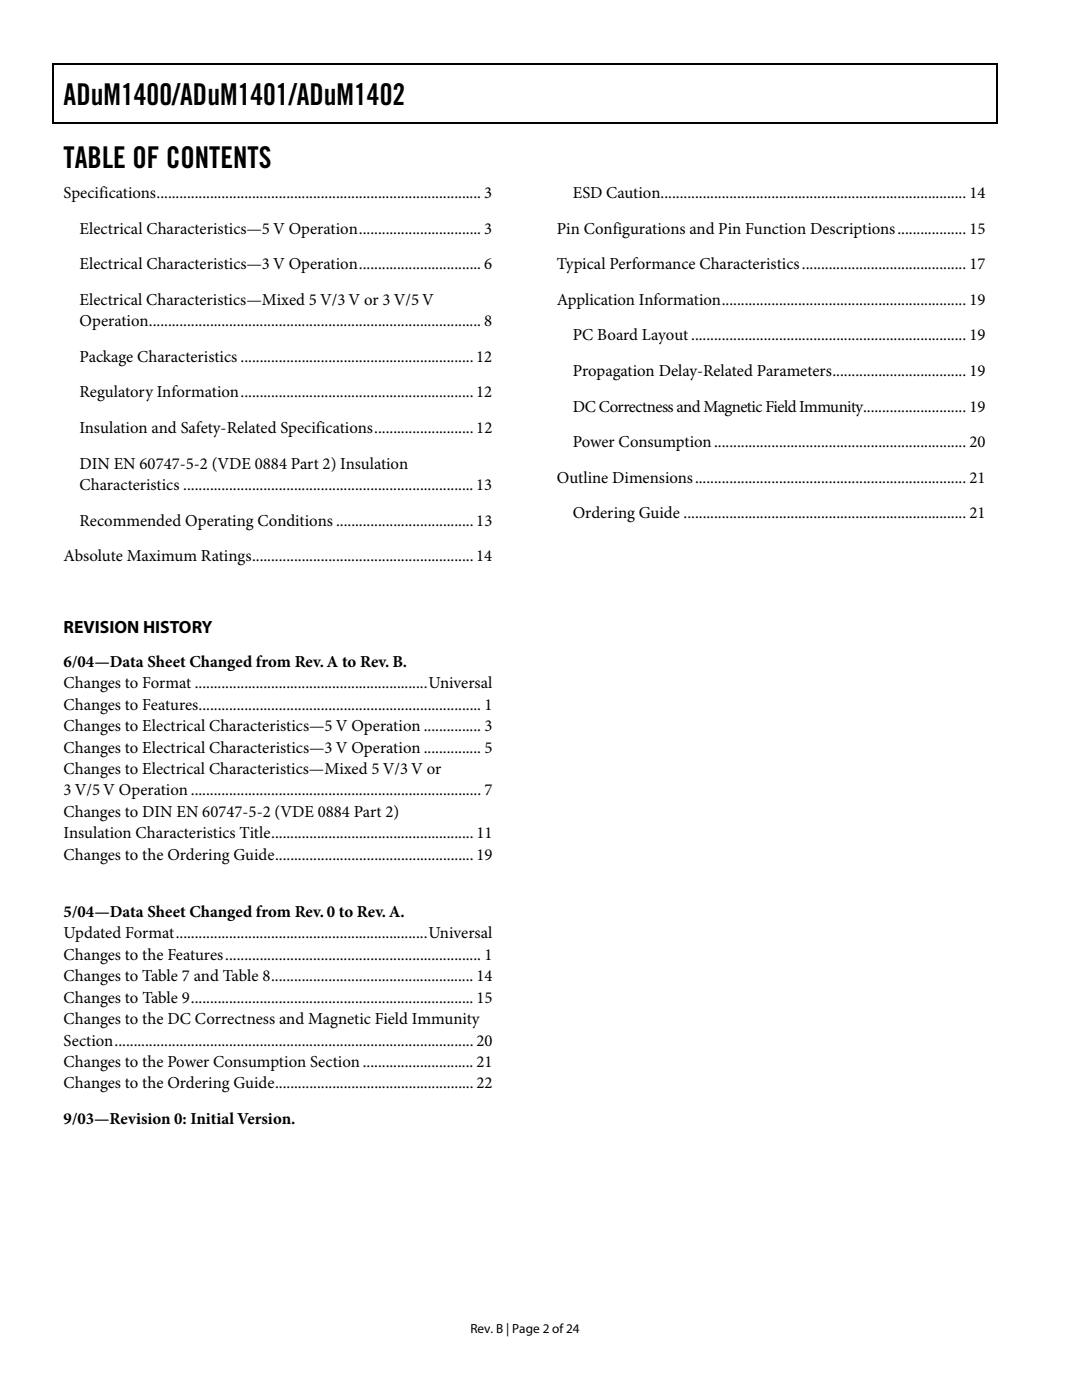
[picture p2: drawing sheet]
<svg xmlns="http://www.w3.org/2000/svg" width="216mm" height="279mm" viewBox="0 0 216 279" stroke-linecap="round" stroke-linejoin="round" font-family="sans-serif">
<defs><g id="words">
<g font-size="6">
<text x="12.7" y="21">ADuM1400/ADuM1401/ADuM1402</text>
<text x="12.7" y="33.6">TABLE OF CONTENTS</text>
</g>
<text font-size="3.5" x="12.7" y="126.3">REVISION HISTORY</text>
<g font-size="3.3">
<text x="12.7" y="39.5">Specifications..................................................................................... 3</text>
<text x="114.3" y="39.5">ESD Caution................................................................................ 14</text>
<text x="15.9" y="46.6">Electrical Characteristics—5 V Operation................................ 3</text>
<text x="111.1" y="46.6">Pin Configurations and Pin Function Descriptions.................. 15</text>
<text x="15.9" y="53.7">Electrical Characteristics—3 V Operation................................ 6</text>
<text x="111.1" y="53.7">Typical Performance Characteristics........................................... 17</text>
<text x="15.9" y="60.8">Electrical Characteristics—Mixed 5 V/3 V or 3 V/5 V</text>
<text x="15.9" y="65.1">Operation....................................................................................... 8</text>
<text x="111.1" y="60.8">Application Information................................................................ 19</text>
<text x="114.3" y="67.9">PC Board Layout ........................................................................ 19</text>
<text x="15.9" y="72.2">Package Characteristics .............................................................12</text>
<text x="114.3" y="75">Propagation Delay-Related Parameters................................... 19</text>
<text x="15.9" y="79.3">Regulatory Information.............................................................12</text>
<text x="114.3" y="82.1">DC Correctness and Magnetic Field Immunity........................... 19</text>
<text x="15.9" y="86.4">Insulation and Safety-Related Specifications..........................12</text>
<text x="114.3" y="89.2">Power Consumption.................................................................. 20</text>
<text x="15.9" y="93.5">DIN EN 60747-5-2 (VDE 0884 Part 2) Insulation</text>
<text x="15.9" y="97.8">Characteristics ............................................................................13</text>
<text x="111.1" y="96.3">Outline Dimensions....................................................................... 21</text>
<text x="15.9" y="104.9">Recommended Operating Conditions ....................................13</text>
<text x="114.3" y="103.4">Ordering Guide .......................................................................... 21</text>
<text x="12.7" y="112">Absolute Maximum Ratings..........................................................14</text>
<text x="12.7" y="133.1">6/04—Data Sheet Changed from Rev. A to Rev. B.</text>
<text x="12.7" y="137.4">Changes to Format .............................................................Universal</text>
<text x="12.7" y="141.6">Changes to Features.......................................................................... 1</text>
<text x="12.7" y="145.9">Changes to Electrical Characteristics—5 V Operation ............... 3</text>
<text x="12.7" y="150.2">Changes to Electrical Characteristics—3 V Operation ............... 5</text>
<text x="12.7" y="154.5">Changes to Electrical Characteristics—Mixed 5 V/3 V or</text>
<text x="12.7" y="158.8">3 V/5 V Operation............................................................................ 7</text>
<text x="12.7" y="163">Changes to DIN EN 60747-5-2 (VDE 0884 Part 2)</text>
<text x="12.7" y="167.3">Insulation Characteristics Title..................................................... 11</text>
<text x="12.7" y="171.6">Changes to the Ordering Guide.................................................... 19</text>
<text x="12.7" y="183">5/04—Data Sheet Changed from Rev. 0 to Rev. A.</text>
<text x="12.7" y="187.3">Updated Format..................................................................Universal</text>
<text x="12.7" y="191.5">Changes to the Features................................................................... 1</text>
<text x="12.7" y="195.8">Changes to Table 7 and Table 8..................................................... 14</text>
<text x="12.7" y="200.1">Changes to Table 9.......................................................................... 15</text>
<text x="12.7" y="204.4">Changes to the DC Correctness and Magnetic Field Immunity</text>
<text x="12.7" y="208.7">Section.............................................................................................. 20</text>
<text x="12.7" y="212.9">Changes to the Power Consumption Section............................. 21</text>
<text x="12.7" y="217.2">Changes to the Ordering Guide.................................................... 22</text>
<text x="12.7" y="224.3">9/03—Revision 0: Initial Version.</text>
</g>
<text font-size="2.6" x="93.9" y="266">Rev. B | Page 2 of 24</text>
</g></defs>
<path d="M10.5 12.7h.3v1h-.3zM198.8 12.7h.2v1h-.2zM198.8 12.7h.2v.3h-.2zM198.8 24.4h.2v.3h-.2z" fill="#000"/>
<path d="M10.5 12.8h188.3M10.7 13.7v11M198.9 13.7v11M10.5 24.5h188.3" fill="none" stroke="#000" stroke-width=".25"/>
<use href="#words"/>
</svg>
